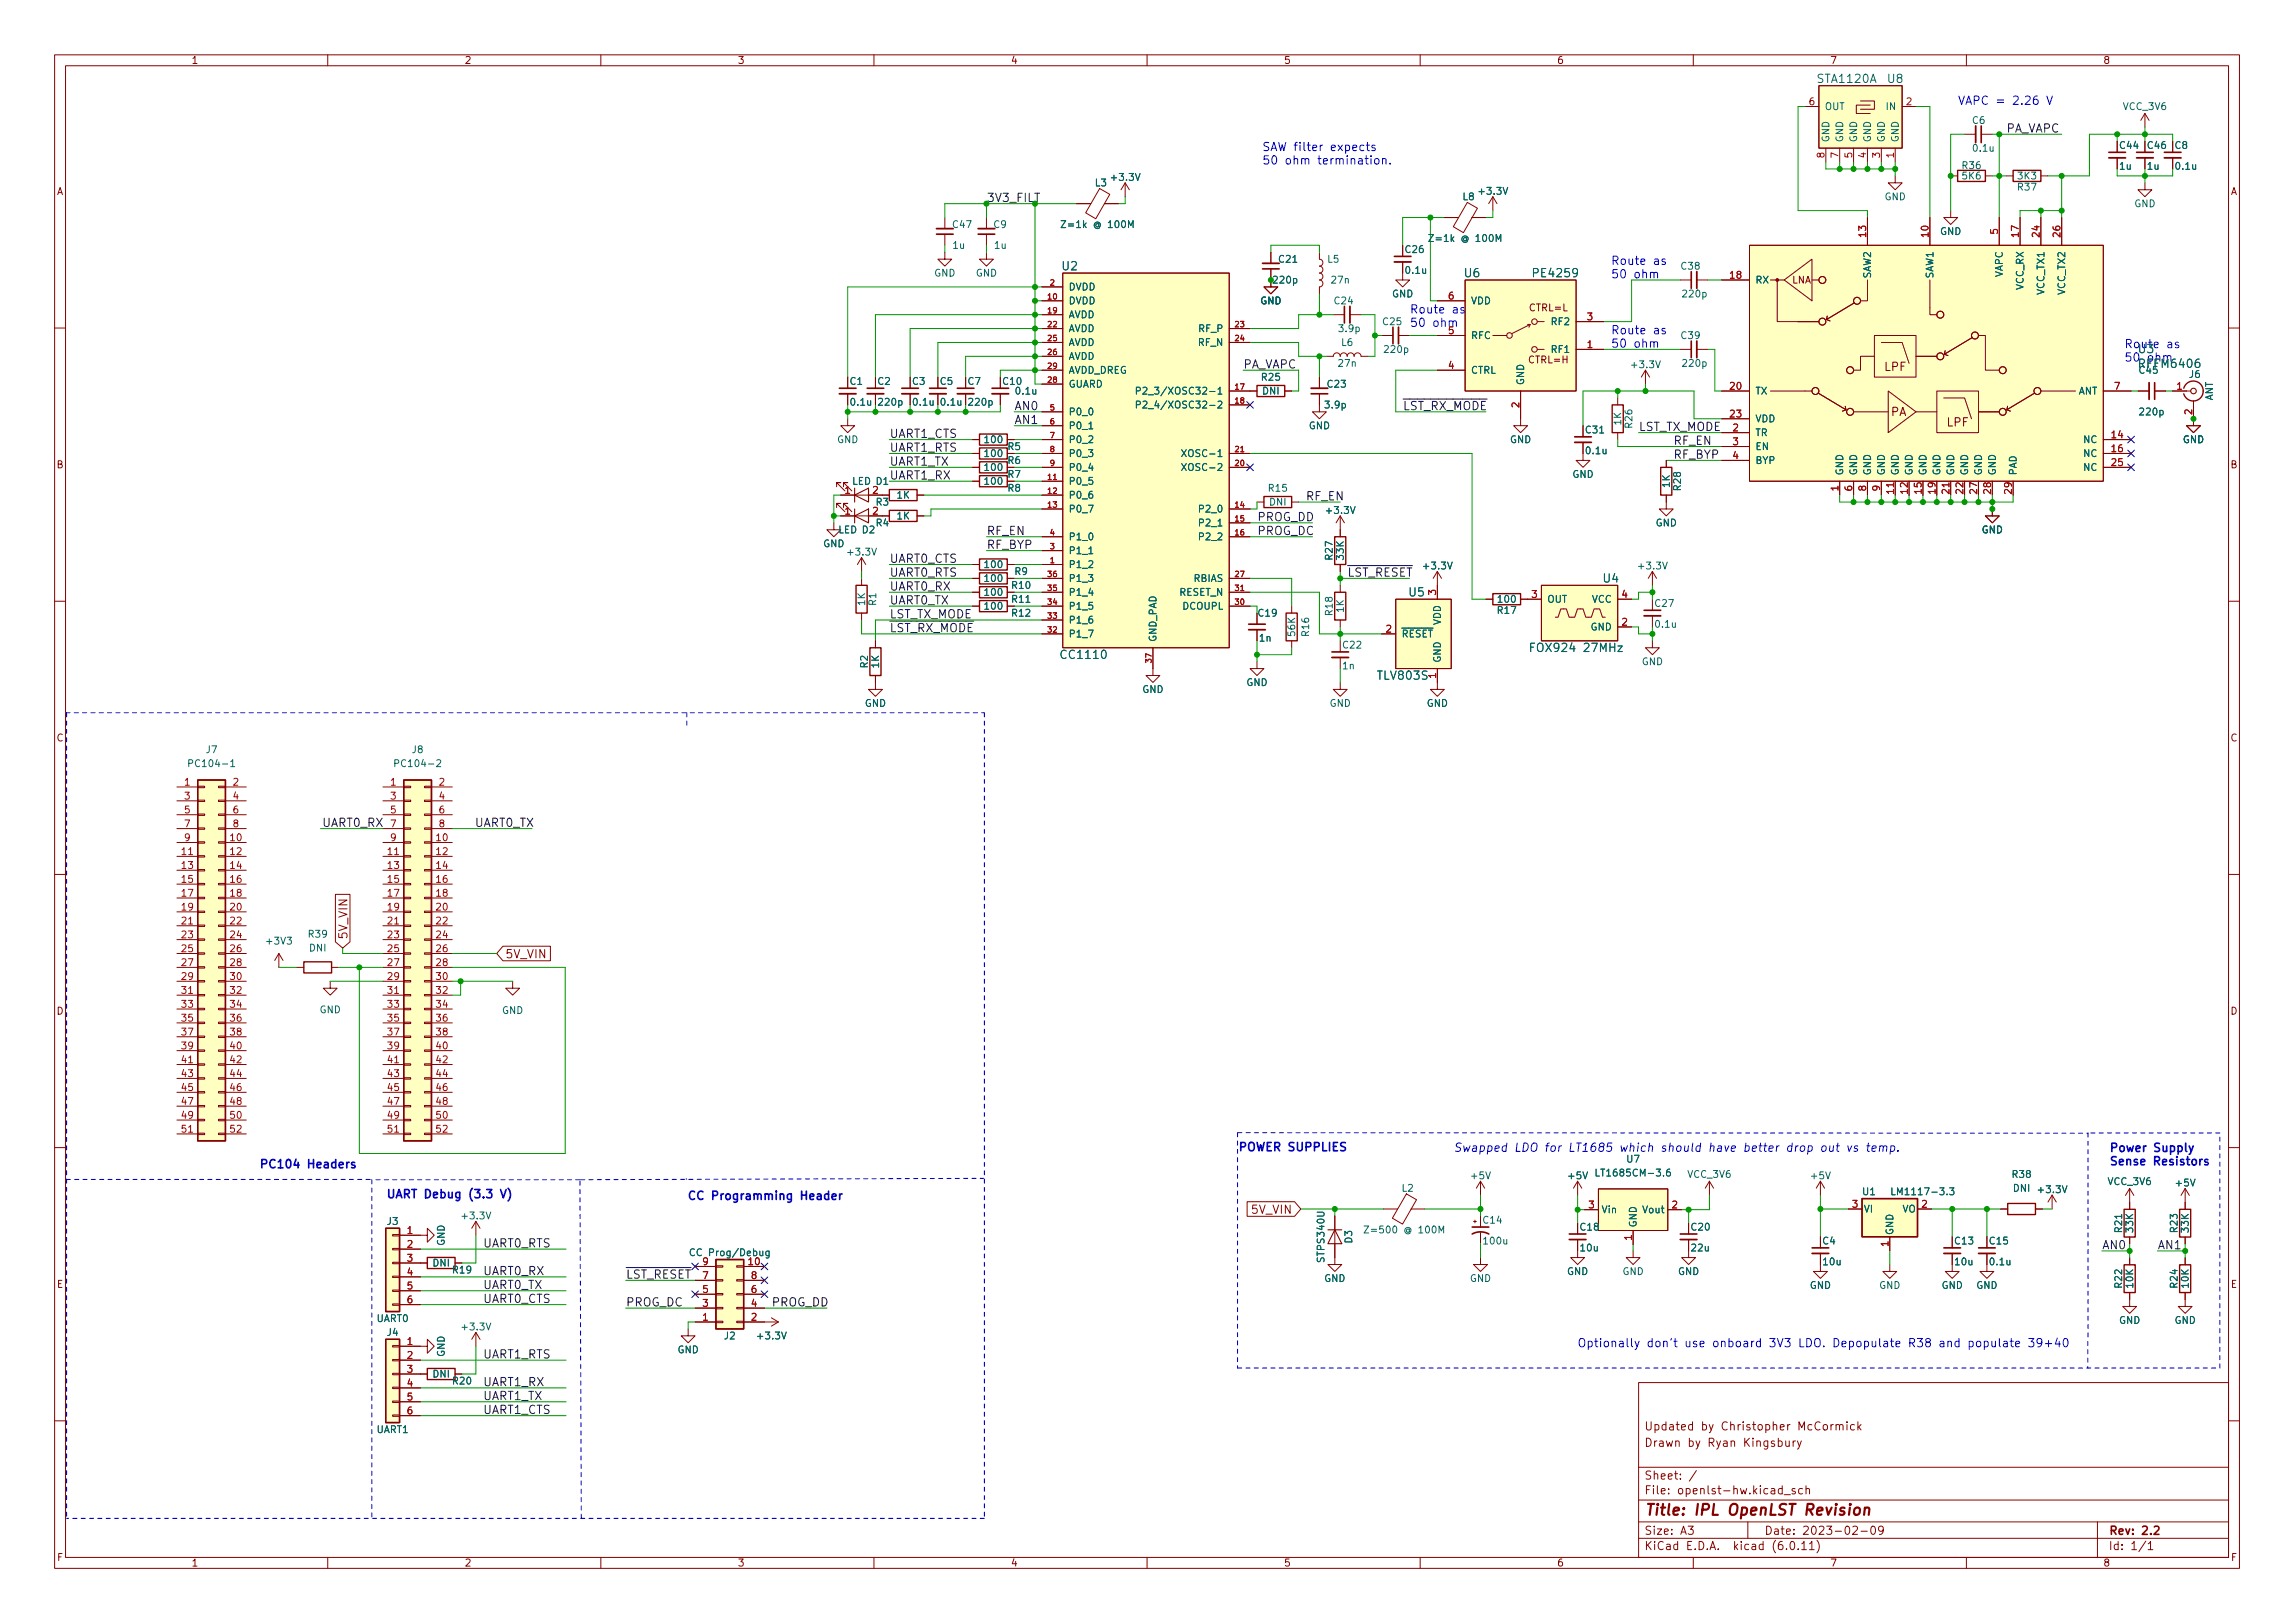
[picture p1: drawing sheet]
<svg xmlns="http://www.w3.org/2000/svg" width="420mm" height="297mm" viewBox="0 0 420 297" stroke-linecap="round" stroke-linejoin="round" font-family="sans-serif">
<defs><g id="words">
<g font-size="2.8" fill="#840000">
<text x="301" y="277.9">Title:</text>
<text x="310.2" y="277.9">IPL</text>
<text x="316.7" y="277.9">OpenLST Revision</text>
</g>
<g font-size="2.1" fill="#006464">
<text x="332.5" y="15.6">STA1120A</text>
<text x="345.4" y="15.6">U8</text>
<text x="194.2" y="49.9">U2</text>
<text x="267.9" y="51.2">U6</text>
<text x="280.3" y="51.2">PE4259</text>
<text x="391.3" y="65.1">U3</text>
<text x="391.3" y="67.8">RFFM6406</text>
<text x="393.1" y="66.2">ohm</text>
<text x="293.3" y="107.1">U4</text>
<text x="257.7" y="109.6">U5</text>
<text x="279.8" y="119.8">FOX924</text>
<text x="289.8" y="119.8">27MHz</text>
<text x="193.9" y="121">CC1110</text>
<text x="252" y="124.9">TLV803S</text>
</g>
<g font-size="2.1" fill="#0000c2">
<text x="358.4" y="19.2">VAPC =</text>
<text x="368.6" y="19.2">2.26</text>
<text x="375" y="19.2">V</text>
<text x="231" y="27.6">SAW filter</text>
<text x="243.7" y="27.6">expects</text>
<text x="231" y="30.1">50</text>
<text x="235.3" y="30.1">ohm</text>
<text x="241.4" y="30.1">termination.</text>
<text x="294.9" y="48.5">Route</text>
<text x="294.9" y="50.9">50</text>
<text x="299.1" y="50.9">ohm</text>
<text x="302.7" y="48.5">as</text>
<text x="258.1" y="57.4">Route</text>
<text x="258.1" y="59.8">50</text>
<text x="262.3" y="59.8">ohm</text>
<text x="266.1" y="57.4">as</text>
<text x="294.9" y="61.2">Route</text>
<text x="294.9" y="63.6">50</text>
<text x="299.1" y="63.6">ohm</text>
<text x="302.7" y="61.2">as</text>
<text x="388.9" y="63.7">Route</text>
<text x="396.6" y="63.7">as</text>
<text x="388.9" y="66.2">50</text>
<text x="47.4" y="213.8">PC104</text>
<text x="56.3" y="213.8">Headers</text>
<text x="226.6" y="210.7">POWER SUPPLIES</text>
<text x="266.1" y="210.8">Swapped</text>
<text x="277.3" y="210.8">LDO for</text>
<text x="287.4" y="210.8">LT1685</text>
<text x="297" y="210.8">which</text>
<text x="304.7" y="210.8">should</text>
<text x="313.5" y="210.8">have</text>
<text x="320.1" y="210.8">better</text>
<text x="328.1" y="210.8">drop</text>
<text x="334.4" y="210.8">out</text>
<text x="339.4" y="210.8">vs</text>
<text x="343.1" y="210.8">temp.</text>
<text x="386.1" y="210.8">Power</text>
<text x="386.1" y="213.3">Sense</text>
<text x="394.2" y="213.3">Resistors</text>
<text x="394.3" y="210.8">Supply</text>
<text x="70.6" y="219.3">UART Debug</text>
<text x="86.1" y="219.3">(3.3</text>
<text x="92.2" y="219.3">V)</text>
<text x="125.7" y="219.6">CC Programming</text>
<text x="146.8" y="219.6">Header</text>
<text x="288.7" y="246.6">Optionally</text>
<text x="301.5" y="246.6">don't</text>
<text x="308.6" y="246.6">use</text>
<text x="313.8" y="246.6">onboard</text>
<text x="324.3" y="246.6">3V3</text>
<text x="329.9" y="246.6">LDO. Depopulate</text>
<text x="350.3" y="246.6">R38</text>
<text x="356" y="246.6">and</text>
<text x="361.5" y="246.6">populate</text>
<text x="372.6" y="246.6">39+40</text>
</g>
<g font-size="2.1" fill="#0f0f0f">
<text x="367.3" y="24.3">PA_VAPC</text>
<text x="227.6" y="67.4">PA_VAPC</text>
<text x="185.7" y="75.1">AN0</text>
<text x="185.7" y="77.6">AN1</text>
<text x="256.8" y="75.1">~{LST_RX_MODE}</text>
<text x="162.8" y="80.1">UART1_CTS</text>
<text x="162.8" y="82.7">UART1_RTS</text>
<text x="300" y="78.9">LST_TX_MODE</text>
<text x="306.3" y="81.4">RF_EN</text>
<text x="306.3" y="84">RF_BYP</text>
<text x="162.8" y="87.8">UART1_RX</text>
<text x="162.8" y="85.2">UART1_TX</text>
<text x="230.1" y="95.4">PROG_DD</text>
<text x="239" y="91.6">RF_EN</text>
<text x="180.6" y="97.9">RF_EN</text>
<text x="180.6" y="100.5">RF_BYP</text>
<text x="230.1" y="97.9">PROG_DC</text>
<text x="162.8" y="105.5">UART0_RTS</text>
<text x="162.8" y="103">UART0_CTS</text>
<text x="246.6" y="105.5">~{LST_RESET}</text>
<text x="162.8" y="110.6">UART0_TX</text>
<text x="162.8" y="113.2">LST_TX_MODE</text>
<text x="162.8" y="108.1">UART0_RX</text>
<text x="162.8" y="115.7">~{LST_RX_MODE}</text>
<text x="58.9" y="151.3">UART0_RX</text>
<text x="86.9" y="151.3">UART0_TX</text>
<text x="88.4" y="228.3">UART0_RTS</text>
<text x="88.4" y="233.4">UART0_RX</text>
<text x="384.8" y="228.6">AN0</text>
<text x="395" y="228.6">AN1</text>
<text x="88.4" y="235.9">UART0_TX</text>
<text x="88.4" y="238.5">UART0_CTS</text>
<text x="114.6" y="234">~{LST_RESET}</text>
<text x="114.6" y="239.1">PROG_DC</text>
<text x="141.2" y="239.1">PROG_DD</text>
<text x="88.4" y="248.6">UART1_RTS</text>
<text x="88.4" y="253.7">UART1_RX</text>
<text x="88.4" y="256.2">UART1_TX</text>
<text x="88.4" y="258.8">UART1_CTS</text>
</g>
<text font-size="2.1" fill="#009600" x="180.6" y="37">3V3_FILT</text>
<g font-size="2.1" fill="#840000">
<text x="344.8" y="68.3">LPF</text>
<text x="346.1" y="76.6">PA</text>
<text x="356.3" y="78.5">LPF</text>
<text x="64.1" y="172" transform="rotate(-90 64.1 172)">5V_VIN</text>
<text x="92.5" y="175.8">5V_VIN</text>
<text x="228.9" y="222.6">5V_VIN</text>
<text x="301" y="262.2">Updated</text>
<text x="311.4" y="262.2">by</text>
<text x="315.2" y="262.2">Christopher</text>
<text x="329.4" y="262.2">McCormick</text>
<text x="301" y="265.2">Drawn</text>
<text x="309" y="265.2">by</text>
<text x="312.8" y="265.2">Ryan</text>
<text x="319.4" y="265.2">Kingsbury</text>
<text x="301" y="273.9">File:</text>
<text x="301" y="271.2">Sheet:</text>
<text x="307.4" y="273.9">openlst-hw.kicad_sch</text>
<text x="301" y="281.3">Size:</text>
<text x="307.6" y="281.3">A3</text>
<text x="323" y="281.3">Date:</text>
<text x="330" y="281.3">2023-02-09</text>
<text x="386" y="281.3">Rev:</text>
<text x="392.1" y="281.3">2.2</text>
<text x="301" y="284.1">KiCad</text>
<text x="308.7" y="284.1">E.D.A.</text>
<text x="317.6" y="284.1">kicad</text>
<text x="324.8" y="284.1">(6.0.11)</text>
<text x="386" y="284.1">Id:</text>
<text x="390.1" y="284.1">1/1</text>
</g>
<g font-size="1.8" fill="#840000">
<text x="35" y="12.1">1</text>
<text x="85" y="12.1">2</text>
<text x="135" y="12.1">3</text>
<text x="185" y="12.1">4</text>
<text x="235" y="12.1">5</text>
<text x="285" y="12.1">6</text>
<text x="335" y="12.1">7</text>
<text x="385" y="12.1">8</text>
<text x="387.9" y="27.6">C44</text>
<text x="392.9" y="27.6">C46</text>
<text x="398" y="27.6">C8</text>
<text x="10.4" y="36.1">A</text>
<text x="408.4" y="36.1">A</text>
<text x="257.1" y="46.7">C26</text>
<text x="328" y="52.3">LNA</text>
<text x="279.8" y="57.3">CTRL=L</text>
<text x="155.5" y="70.8">C1</text>
<text x="160.5" y="70.8">C2</text>
<text x="166.9" y="70.8">C3</text>
<text x="172" y="70.8">C5</text>
<text x="177" y="70.8">C7</text>
<text x="183.4" y="70.8">C10</text>
<text x="279.7" y="66.9">CTRL=H</text>
<text x="184.4" y="82.7">R5</text>
<text x="290.1" y="79.7">C31</text>
<text x="10.3" y="86.1">B</text>
<text x="184.4" y="85.3">R6</text>
<text x="184.4" y="87.8">R7</text>
<text x="408.3" y="86.1">B</text>
<text x="10.3" y="136.1">C</text>
<text x="408.3" y="136.1">C</text>
<text x="10.3" y="186.1">D</text>
<text x="408.3" y="186.1">D</text>
<text x="289.1" y="225.6">C18</text>
<text x="309.4" y="225.6">C20</text>
<text x="333.5" y="228.1">C4</text>
<text x="357.7" y="228.1">C13</text>
<text x="364" y="228.1">C15</text>
<text x="10.3" y="236.1">E</text>
<text x="408.3" y="236.1">E</text>
<text x="10.4" y="286.1">F</text>
<text x="35" y="287.1">1</text>
<text x="85" y="287.1">2</text>
<text x="135" y="287.1">3</text>
<text x="185" y="287.1">4</text>
<text x="235" y="287.1">5</text>
<text x="285" y="287.1">6</text>
<text x="335" y="287.1">7</text>
<text x="385" y="287.1">8</text>
<text x="408.4" y="286.1">F</text>
</g>
<g font-size="1.8" fill="#a90000">
<text x="331" y="19.2">6</text>
<text x="348.8" y="19.2">2</text>
<text x="334" y="29.1" transform="rotate(-90 334 29.1)">8</text>
<text x="336.5" y="29.1" transform="rotate(-90 336.5 29.1)">7</text>
<text x="339.1" y="29.1" transform="rotate(-90 339.1 29.1)">5</text>
<text x="341.6" y="29.1" transform="rotate(-90 341.6 29.1)">4</text>
<text x="344.2" y="29.1" transform="rotate(-90 344.2 29.1)">3</text>
<text x="346.7" y="29.1" transform="rotate(-90 346.7 29.1)">1</text>
<text x="341.6" y="43.6" transform="rotate(-90 341.6 43.6)">13</text>
<text x="353.1" y="43.6" transform="rotate(-90 353.1 43.6)">10</text>
<text x="365.8" y="43" transform="rotate(-90 365.8 43)">5</text>
<text x="369.6" y="43.6" transform="rotate(-90 369.6 43.6)">17</text>
<text x="373.4" y="43.6" transform="rotate(-90 373.4 43.6)">24</text>
<text x="377.2" y="43.6" transform="rotate(-90 377.2 43.6)">26</text>
<text x="316.5" y="51">18</text>
<text x="265" y="54.8">6</text>
<text x="290.4" y="58.6">3</text>
<text x="265" y="61.1">5</text>
<text x="290.4" y="63.7">1</text>
<text x="265" y="67.5">4</text>
<text x="316.5" y="71.3">20</text>
<text x="386.9" y="71.3">7</text>
<text x="398.4" y="71.3">1</text>
<text x="278.1" y="74.8" transform="rotate(-90 278.1 74.8)">2</text>
<text x="316.5" y="76.4">23</text>
<text x="401.3" y="76.1" transform="rotate(-90 401.3 76.1)">2</text>
<text x="317.1" y="78.9">2</text>
<text x="317.1" y="81.5">3</text>
<text x="386.3" y="80.2">14</text>
<text x="386.3" y="82.7">16</text>
<text x="317.1" y="84">4</text>
<text x="386.3" y="85.3">25</text>
<text x="154.5" y="94.2">1</text>
<text x="154.5" y="90.4">1</text>
<text x="159.6" y="94.2">2</text>
<text x="159.6" y="90.4">2</text>
<text x="336.5" y="90" transform="rotate(-90 336.5 90)">1</text>
<text x="339.1" y="90" transform="rotate(-90 339.1 90)">6</text>
<text x="341.6" y="90" transform="rotate(-90 341.6 90)">8</text>
<text x="344.2" y="90" transform="rotate(-90 344.2 90)">9</text>
<text x="346.7" y="90.6" transform="rotate(-90 346.7 90.6)">11</text>
<text x="349.2" y="90.6" transform="rotate(-90 349.2 90.6)">12</text>
<text x="351.8" y="90.6" transform="rotate(-90 351.8 90.6)">15</text>
<text x="354.3" y="90.6" transform="rotate(-90 354.3 90.6)">19</text>
<text x="356.9" y="90.6" transform="rotate(-90 356.9 90.6)">21</text>
<text x="359.4" y="90.6" transform="rotate(-90 359.4 90.6)">22</text>
<text x="361.9" y="90.6" transform="rotate(-90 361.9 90.6)">27</text>
<text x="364.5" y="90.6" transform="rotate(-90 364.5 90.6)">28</text>
<text x="368.3" y="90.6" transform="rotate(-90 368.3 90.6)">29</text>
<text x="262.9" y="109.1" transform="rotate(-90 262.9 109.1)">3</text>
<text x="280.2" y="109.4">3</text>
<text x="296.8" y="109.4">4</text>
<text x="253.6" y="115.8">2</text>
<text x="296.8" y="114.5">2</text>
<text x="262.9" y="124.3" transform="rotate(-90 262.9 124.3)">1</text>
<text x="33.6" y="143.8">1</text>
<text x="42.5" y="143.8">2</text>
<text x="71.3" y="143.8">1</text>
<text x="80.2" y="143.8">2</text>
<text x="33.6" y="146.3">3</text>
<text x="33.6" y="148.9">5</text>
<text x="42.5" y="146.3">4</text>
<text x="42.5" y="148.9">6</text>
<text x="71.3" y="146.3">3</text>
<text x="71.3" y="148.9">5</text>
<text x="80.2" y="146.3">4</text>
<text x="80.2" y="148.9">6</text>
<text x="33.6" y="151.4">7</text>
<text x="33.6" y="153.9">9</text>
<text x="41.9" y="153.9">10</text>
<text x="42.5" y="151.4">8</text>
<text x="71.3" y="151.4">7</text>
<text x="71.3" y="153.9">9</text>
<text x="79.6" y="153.9">10</text>
<text x="80.2" y="151.4">8</text>
<text x="33" y="156.5">11</text>
<text x="33" y="159">13</text>
<text x="33" y="161.6">15</text>
<text x="41.9" y="156.5">12</text>
<text x="41.9" y="159">14</text>
<text x="41.9" y="161.6">16</text>
<text x="70.7" y="156.5">11</text>
<text x="70.7" y="159">13</text>
<text x="70.7" y="161.6">15</text>
<text x="79.6" y="156.5">12</text>
<text x="79.6" y="159">14</text>
<text x="79.6" y="161.6">16</text>
<text x="33" y="164.1">17</text>
<text x="33" y="166.6">19</text>
<text x="41.9" y="164.1">18</text>
<text x="41.9" y="166.6">20</text>
<text x="70.7" y="164.1">17</text>
<text x="70.7" y="166.6">19</text>
<text x="79.6" y="164.1">18</text>
<text x="79.6" y="166.6">20</text>
<text x="33" y="169.2">21</text>
<text x="33" y="171.7">23</text>
<text x="41.9" y="169.2">22</text>
<text x="41.9" y="171.7">24</text>
<text x="70.7" y="169.2">21</text>
<text x="70.7" y="171.7">23</text>
<text x="79.6" y="169.2">22</text>
<text x="79.6" y="171.7">24</text>
<text x="33" y="174.3">25</text>
<text x="33" y="176.8">27</text>
<text x="33" y="179.3">29</text>
<text x="41.9" y="174.3">26</text>
<text x="41.9" y="176.8">28</text>
<text x="41.9" y="179.3">30</text>
<text x="70.7" y="174.3">25</text>
<text x="70.7" y="176.8">27</text>
<text x="70.7" y="179.3">29</text>
<text x="79.6" y="174.3">26</text>
<text x="79.6" y="176.8">28</text>
<text x="79.6" y="179.3">30</text>
<text x="33" y="181.9">31</text>
<text x="33" y="184.4">33</text>
<text x="41.9" y="181.9">32</text>
<text x="41.9" y="184.4">34</text>
<text x="70.7" y="181.9">31</text>
<text x="70.7" y="184.4">33</text>
<text x="79.6" y="181.9">32</text>
<text x="79.6" y="184.4">34</text>
<text x="33" y="187">35</text>
<text x="33" y="189.5">37</text>
<text x="41.9" y="187">36</text>
<text x="41.9" y="189.5">38</text>
<text x="70.7" y="187">35</text>
<text x="70.7" y="189.5">37</text>
<text x="79.6" y="187">36</text>
<text x="79.6" y="189.5">38</text>
<text x="33" y="192">39</text>
<text x="33" y="194.6">41</text>
<text x="33" y="197.1">43</text>
<text x="41.9" y="192">40</text>
<text x="41.9" y="194.6">42</text>
<text x="41.9" y="197.1">44</text>
<text x="70.7" y="192">39</text>
<text x="70.7" y="194.6">41</text>
<text x="70.7" y="197.1">43</text>
<text x="79.6" y="192">40</text>
<text x="79.6" y="194.6">42</text>
<text x="79.6" y="197.1">44</text>
<text x="33" y="199.7">45</text>
<text x="33" y="202.2">47</text>
<text x="41.9" y="199.7">46</text>
<text x="41.9" y="202.2">48</text>
<text x="70.7" y="199.7">45</text>
<text x="70.7" y="202.2">47</text>
<text x="79.6" y="199.7">46</text>
<text x="79.6" y="202.2">48</text>
<text x="33" y="204.7">49</text>
<text x="33" y="207.3">51</text>
<text x="41.9" y="204.7">50</text>
<text x="41.9" y="207.3">52</text>
<text x="70.7" y="204.7">49</text>
<text x="70.7" y="207.3">51</text>
<text x="79.6" y="204.7">50</text>
<text x="79.6" y="207.3">52</text>
<text x="290.7" y="221.1">3</text>
<text x="305.9" y="221.1">2</text>
<text x="338.9" y="221">3</text>
<text x="351.6" y="221">2</text>
<text x="74.4" y="225.8">1</text>
<text x="298.7" y="227.2" transform="rotate(-90 298.7 227.2)">1</text>
<text x="74.4" y="228.4">2</text>
<text x="74.4" y="230.9">3</text>
<text x="74.4" y="233.4">4</text>
<text x="128.5" y="231.5">9</text>
<text x="136.8" y="231.5">10</text>
<text x="345.7" y="228.3" transform="rotate(-90 345.7 228.3)">1</text>
<text x="74.4" y="236">5</text>
<text x="74.4" y="238.5">6</text>
<text x="128.5" y="239.2">3</text>
<text x="128.5" y="236.6">5</text>
<text x="128.5" y="234.1">7</text>
<text x="137.4" y="239.2">4</text>
<text x="137.4" y="236.6">6</text>
<text x="137.4" y="234.1">8</text>
<text x="128.5" y="241.7">1</text>
<text x="137.4" y="241.7">2</text>
<text x="74.4" y="246.1">1</text>
<text x="74.4" y="248.7">2</text>
<text x="74.4" y="251.2">3</text>
<text x="74.4" y="253.8">4</text>
<text x="74.4" y="256.3">5</text>
<text x="74.4" y="258.8">6</text>
</g>
<g font-size="1.8" fill="#006464">
<text x="334" y="20.5">OUT</text>
<text x="345.1" y="20.5">IN</text>
<text x="360.9" y="23.1">C6</text>
<text x="388.6" y="20.5">VCC_3V6</text>
<text x="335.3" y="26.1" transform="rotate(-90 335.3 26.1)">GND</text>
<text x="337.8" y="26.1" transform="rotate(-90 337.8 26.1)">GND</text>
<text x="340.4" y="26.1" transform="rotate(-90 340.4 26.1)">GND</text>
<text x="342.9" y="26.1" transform="rotate(-90 342.9 26.1)">GND</text>
<text x="345.4" y="26.1" transform="rotate(-90 345.4 26.1)">GND</text>
<text x="348" y="26.1" transform="rotate(-90 348 26.1)">GND</text>
<text x="360.9" y="28.1">0.1u</text>
<text x="200.4" y="34.5">L3</text>
<text x="203.1" y="33.5">+3.3V</text>
<text x="359" y="31.3">R36</text>
<text x="359" y="33.2">5K6</text>
<text x="369.2" y="35.2">R37</text>
<text x="369.2" y="33.2">3K3</text>
<text x="387.9" y="31.4">1u</text>
<text x="392.9" y="31.4">1u</text>
<text x="398" y="31.4">0.1u</text>
<text x="267.7" y="37">L8</text>
<text x="270.4" y="36">+3.3V</text>
<text x="345" y="37">GND</text>
<text x="390.7" y="38.3">GND</text>
<text x="174.2" y="42.1">C47</text>
<text x="174.3" y="45.9">1u</text>
<text x="181.8" y="42.1">C9</text>
<text x="181.9" y="45.9">1u</text>
<text x="194" y="42.1">Z=1k</text>
<text x="200.1" y="42.1">@ 100M</text>
<text x="261.3" y="44.6">Z=1k</text>
<text x="267.5" y="44.6">@ 100M</text>
<text x="355.1" y="43.4">GND</text>
<text x="171" y="51">GND</text>
<text x="178.6" y="51">GND</text>
<text x="195.6" y="53.5">DVDD</text>
<text x="232.8" y="52.3">220p</text>
<text x="233.9" y="48.5">C21</text>
<text x="242.9" y="48.5">L5</text>
<text x="243.5" y="52.3">27n</text>
<text x="257.1" y="50.5">0.1u</text>
<text x="307.6" y="49.7">C38</text>
<text x="321.3" y="52.3">RX</text>
<text x="342.9" y="51" transform="rotate(-90 342.9 51)">SAW2</text>
<text x="354.3" y="51" transform="rotate(-90 354.3 51)">SAW1</text>
<text x="367" y="50.8" transform="rotate(-90 367 50.8)">VAPC</text>
<text x="370.8" y="53.1" transform="rotate(-90 370.8 53.1)">VCC_RX</text>
<text x="195.6" y="56.1">DVDD</text>
<text x="195.6" y="58.6">AVDD</text>
<text x="230.7" y="56.1">GND</text>
<text x="244.1" y="56.1">C24</text>
<text x="252.9" y="59.9">C25</text>
<text x="254.8" y="54.8">GND</text>
<text x="269.2" y="56.1">VDD</text>
<text x="283.8" y="59.9">RF2</text>
<text x="307.7" y="54.8">220p</text>
<text x="374.7" y="54" transform="rotate(-90 374.7 54)">VCC_TX1</text>
<text x="378.5" y="54" transform="rotate(-90 378.5 54)">VCC_TX2</text>
<text x="195.6" y="61.2">AVDD</text>
<text x="195.6" y="63.7">AVDD</text>
<text x="219.2" y="63.7">RF_N</text>
<text x="219.3" y="61.2">RF_P</text>
<text x="244.8" y="61.2">3.9p</text>
<text x="245.4" y="63.7">L6</text>
<text x="253.1" y="65">220p</text>
<text x="269.2" y="62.4">RFC</text>
<text x="283.8" y="65">RF1</text>
<text x="307.6" y="62.4">C39</text>
<text x="195.6" y="66.2">AVDD</text>
<text x="195.6" y="71.3">GUARD</text>
<text x="195.6" y="68.8">AVDD_DREG</text>
<text x="230.7" y="70">R25</text>
<text x="242.8" y="71.3">C23</text>
<text x="244.8" y="67.5">27n</text>
<text x="269.2" y="68.8">CTRL</text>
<text x="279.4" y="70.5" transform="rotate(-90 279.4 70.5)">GND</text>
<text x="298.3" y="67.8">+3.3V</text>
<text x="307.7" y="67.5">220p</text>
<text x="391.4" y="68.8">C45</text>
<text x="400.7" y="69.5">J6</text>
<text x="155.5" y="74.6">0.1u</text>
<text x="160.5" y="74.6">220p</text>
<text x="166.9" y="74.6">0.1u</text>
<text x="172" y="74.6">0.1u</text>
<text x="177" y="74.6">220p</text>
<text x="185.7" y="72.6">0.1u</text>
<text x="195.6" y="76.4">P0_0</text>
<text x="207.7" y="72.6">P2_3/XOSC32-1</text>
<text x="207.7" y="75.1">P2_4/XOSC32-2</text>
<text x="231" y="72.6">DNI</text>
<text x="242.3" y="75.1">3.9p</text>
<text x="297.2" y="78" transform="rotate(-90 297.2 78)">1K</text>
<text x="321.3" y="72.6">TX</text>
<text x="321.3" y="77.7">VDD</text>
<text x="380.5" y="72.6">ANT</text>
<text x="391.4" y="76.4">220p</text>
<text x="405.5" y="73.3" transform="rotate(-90 405.5 73.3)">ANT</text>
<text x="153.2" y="81.5">GND</text>
<text x="180" y="81.5">100</text>
<text x="195.6" y="78.9">P0_1</text>
<text x="195.6" y="81.5">P0_2</text>
<text x="239.5" y="78.9">GND</text>
<text x="276.4" y="81.5">GND</text>
<text x="290.1" y="83.5">0.1u</text>
<text x="299.2" y="78.6" transform="rotate(-90 299.2 78.6)">R26</text>
<text x="321.3" y="80.2">TR</text>
<text x="321.3" y="82.7">EN</text>
<text x="381.3" y="81.5">NC</text>
<text x="399.6" y="81.5">GND</text>
<text x="155.9" y="89.1">LED D1</text>
<text x="180" y="84">100</text>
<text x="180" y="86.6">100</text>
<text x="180" y="89.1">100</text>
<text x="195.6" y="89.1">P0_5</text>
<text x="195.6" y="84">P0_3</text>
<text x="195.6" y="86.6">P0_4</text>
<text x="216.1" y="86.6">XOSC-2</text>
<text x="216.1" y="84">XOSC-1</text>
<text x="287.8" y="87.8">GND</text>
<text x="306.1" y="89.4" transform="rotate(-90 306.1 89.4)">1K</text>
<text x="308.1" y="90" transform="rotate(-90 308.1 90)">R28</text>
<text x="321.3" y="85.3">BYP</text>
<text x="337.8" y="87.1" transform="rotate(-90 337.8 87.1)">GND</text>
<text x="340.4" y="87.1" transform="rotate(-90 340.4 87.1)">GND</text>
<text x="342.9" y="87.1" transform="rotate(-90 342.9 87.1)">GND</text>
<text x="345.4" y="87.1" transform="rotate(-90 345.4 87.1)">GND</text>
<text x="348" y="87.1" transform="rotate(-90 348 87.1)">GND</text>
<text x="350.5" y="87.1" transform="rotate(-90 350.5 87.1)">GND</text>
<text x="353.1" y="87.1" transform="rotate(-90 353.1 87.1)">GND</text>
<text x="355.6" y="87.1" transform="rotate(-90 355.6 87.1)">GND</text>
<text x="358.1" y="87.1" transform="rotate(-90 358.1 87.1)">GND</text>
<text x="360.7" y="87.1" transform="rotate(-90 360.7 87.1)">GND</text>
<text x="363.2" y="87.1" transform="rotate(-90 363.2 87.1)">GND</text>
<text x="365.8" y="87.1" transform="rotate(-90 365.8 87.1)">GND</text>
<text x="369.6" y="87.1" transform="rotate(-90 369.6 87.1)">PAD</text>
<text x="381.3" y="84">NC</text>
<text x="381.3" y="86.6">NC</text>
<text x="160.2" y="92.9">R3</text>
<text x="164" y="91.6">1K</text>
<text x="164" y="95.4">1K</text>
<text x="184.4" y="90.4">R8</text>
<text x="195.6" y="91.6">P0_6</text>
<text x="195.6" y="94.2">P0_7</text>
<text x="219.2" y="94.2">P2_0</text>
<text x="232" y="90.4">R15</text>
<text x="232.3" y="92.9">DNI</text>
<text x="242.4" y="94.4">+3.3V</text>
<text x="150.6" y="100.5">GND</text>
<text x="153.4" y="98">LED D2</text>
<text x="160.2" y="96.7">R4</text>
<text x="195.6" y="101.8">P1_1</text>
<text x="195.6" y="99.3">P1_0</text>
<text x="219.2" y="96.7">P2_1</text>
<text x="219.2" y="99.3">P2_2</text>
<text x="303" y="96.7">GND</text>
<text x="362.7" y="98">GND</text>
<text x="154.8" y="102">+3.3V</text>
<text x="180" y="106.9">100</text>
<text x="180" y="104.3">100</text>
<text x="185.6" y="105.6">R9</text>
<text x="195.6" y="104.3">P1_2</text>
<text x="195.6" y="106.9">P1_3</text>
<text x="218.4" y="106.9">RBIAS</text>
<text x="244.4" y="102.7" transform="rotate(-90 244.4 102.7)">R27</text>
<text x="246.4" y="102.7" transform="rotate(-90 246.4 102.7)">33K</text>
<text x="260.2" y="104.6">+3.3V</text>
<text x="299.6" y="104.6">+3.3V</text>
<text x="158.8" y="111" transform="rotate(-90 158.8 111)">1K</text>
<text x="160.8" y="111" transform="rotate(-90 160.8 111)">R1</text>
<text x="180" y="109.4">100</text>
<text x="180" y="112">100</text>
<text x="185" y="108.1">R10</text>
<text x="185" y="110.7">R11</text>
<text x="185" y="113.2">R12</text>
<text x="195.6" y="112">P1_5</text>
<text x="195.6" y="109.4">P1_4</text>
<text x="215.8" y="109.4">RESET_N</text>
<text x="216.4" y="112">DCOUPL</text>
<text x="230.1" y="113.2">C19</text>
<text x="244.4" y="112.9" transform="rotate(-90 244.4 112.9)">R18</text>
<text x="246.4" y="112.2" transform="rotate(-90 246.4 112.2)">1K</text>
<text x="273.9" y="112.7">R17</text>
<text x="274" y="110.7">100</text>
<text x="283.2" y="110.7">OUT</text>
<text x="291.4" y="110.7">VCC</text>
<text x="302.8" y="111.4">C27</text>
<text x="195.6" y="117">P1_7</text>
<text x="195.6" y="114.5">P1_6</text>
<text x="212.1" y="117.5" transform="rotate(-90 212.1 117.5)">GND_PAD</text>
<text x="230.4" y="117.8">1n</text>
<text x="237.5" y="116.7" transform="rotate(-90 237.5 116.7)">56K</text>
<text x="240" y="116.7" transform="rotate(-90 240 116.7)">R16</text>
<text x="245.6" y="119.1">C22</text>
<text x="256.5" y="117">~{RESET}</text>
<text x="264.2" y="114.5" transform="rotate(-90 264.2 114.5)">VDD</text>
<text x="291.1" y="115.8">GND</text>
<text x="302.8" y="115.3">0.1u</text>
<text x="159.3" y="122.4" transform="rotate(-90 159.3 122.4)">R2</text>
<text x="161.3" y="122.4" transform="rotate(-90 161.3 122.4)">1K</text>
<text x="228.1" y="125.9">GND</text>
<text x="245.6" y="122.9">1n</text>
<text x="264.2" y="121.3" transform="rotate(-90 264.2 121.3)">GND</text>
<text x="300.5" y="122.1">GND</text>
<text x="158.3" y="129.7">GND</text>
<text x="209.1" y="127.2">GND</text>
<text x="243.4" y="129.7">GND</text>
<text x="261.1" y="129.7">GND</text>
<text x="34.2" y="140.8">PC104-1</text>
<text x="37.6" y="138.2">J7</text>
<text x="71.9" y="140.8">PC104-2</text>
<text x="75.3" y="138.2">J8</text>
<text x="48.4" y="173.2">+3V3</text>
<text x="56.2" y="172">R39</text>
<text x="56.5" y="174.5">DNI</text>
<text x="58.4" y="185.8">GND</text>
<text x="91.8" y="185.9">GND</text>
<text x="291.8" y="215.7">LT1685CM-3.6</text>
<text x="297.6" y="213.1">U7</text>
<text x="308.8" y="215.9">VCC_3V6</text>
<text x="368.2" y="215.9">R38</text>
<text x="256.5" y="218.5">L2</text>
<text x="269" y="216.2">+5V</text>
<text x="286.8" y="216.2">+5V</text>
<text x="331.3" y="216.2">+5V</text>
<text x="340.8" y="219.1">U1</text>
<text x="346" y="219.1">LM1117-3.3</text>
<text x="368.4" y="218.5">DNI</text>
<text x="372.8" y="218.7">+3.3V</text>
<text x="385.8" y="217.3">VCC_3V6</text>
<text x="398" y="217.5">+5V</text>
<text x="70.7" y="224.6">J3</text>
<text x="84.2" y="223.5">+3.3V</text>
<text x="247.9" y="227.7" transform="rotate(-90 247.9 227.7)">D3</text>
<text x="249.5" y="226.1">Z=500</text>
<text x="257" y="226.1">@ 100M</text>
<text x="271.3" y="224.3">C14</text>
<text x="293.1" y="222.4">Vin</text>
<text x="300" y="224.7" transform="rotate(-90 300 224.7)">GND</text>
<text x="300.6" y="222.4">Vout</text>
<text x="341.1" y="222.3">VI</text>
<text x="347" y="226.1" transform="rotate(-90 347 226.1)">GND</text>
<text x="348.2" y="222.3">VO</text>
<text x="388.9" y="225.8" transform="rotate(-90 388.9 225.8)">R21</text>
<text x="390.9" y="225.8" transform="rotate(-90 390.9 225.8)">33K</text>
<text x="399" y="225.8" transform="rotate(-90 399 225.8)">R23</text>
<text x="401.1" y="225.8" transform="rotate(-90 401.1 225.8)">33K</text>
<text x="79.1" y="232.2">DNI</text>
<text x="81.8" y="228.1" transform="rotate(-90 81.8 228.1)">GND</text>
<text x="82.7" y="233.4">R19</text>
<text x="126" y="230.3">CC Prog/Debug</text>
<text x="242.9" y="231.2" transform="rotate(-90 242.9 231.2)">STPS340U</text>
<text x="271.3" y="228.1">100u</text>
<text x="286.8" y="233.7">GND</text>
<text x="289.1" y="229.4">10u</text>
<text x="297" y="233.7">GND</text>
<text x="307.1" y="233.7">GND</text>
<text x="309.4" y="229.4">22u</text>
<text x="333.5" y="231.9">10u</text>
<text x="357.7" y="231.9">10u</text>
<text x="364" y="231.9">0.1u</text>
<text x="242.4" y="235">GND</text>
<text x="269" y="235">GND</text>
<text x="331.3" y="236.3">GND</text>
<text x="344" y="236.3">GND</text>
<text x="355.4" y="236.3">GND</text>
<text x="361.7" y="236.3">GND</text>
<text x="388.9" y="235.9" transform="rotate(-90 388.9 235.9)">R22</text>
<text x="390.9" y="235.9" transform="rotate(-90 390.9 235.9)">10K</text>
<text x="399" y="235.9" transform="rotate(-90 399 235.9)">R24</text>
<text x="401.1" y="235.9" transform="rotate(-90 401.1 235.9)">10K</text>
<text x="68.9" y="242.3">UART0</text>
<text x="70.7" y="244.9">J4</text>
<text x="84.2" y="243.9">+3.3V</text>
<text x="132.4" y="245.5">J2</text>
<text x="138.3" y="245.5">+3.3V</text>
<text x="387.9" y="242.7">GND</text>
<text x="398" y="242.7">GND</text>
<text x="81.8" y="248.4" transform="rotate(-90 81.8 248.4)">GND</text>
<text x="124" y="248">GND</text>
<text x="79.1" y="252.5">DNI</text>
<text x="82.7" y="253.8">R20</text>
<text x="68.9" y="262.7">UART1</text>
</g>
<g font-size="1.4" fill="#a90000">
<text x="192.1" y="52.3">2</text>
<text x="191.6" y="54.8">10</text>
<text x="191.6" y="57.3">19</text>
<text x="191.6" y="59.9">22</text>
<text x="225.9" y="59.9">23</text>
<text x="191.6" y="62.4">25</text>
<text x="191.6" y="65">26</text>
<text x="225.9" y="62.4">24</text>
<text x="191.6" y="70">28</text>
<text x="191.6" y="67.5">29</text>
<text x="225.9" y="71.3">17</text>
<text x="192.1" y="75.1">5</text>
<text x="192.1" y="77.7">6</text>
<text x="225.9" y="73.8">18</text>
<text x="192.1" y="80.2">7</text>
<text x="192.1" y="82.7">8</text>
<text x="225.9" y="82.7">21</text>
<text x="191.6" y="87.8">11</text>
<text x="192.1" y="85.3">9</text>
<text x="225.9" y="85.3">20</text>
<text x="191.6" y="90.4">12</text>
<text x="191.6" y="92.9">13</text>
<text x="225.9" y="92.9">14</text>
<text x="225.9" y="95.4">15</text>
<text x="192.1" y="100.5">3</text>
<text x="192.1" y="98">4</text>
<text x="225.9" y="98">16</text>
<text x="191.6" y="105.6">36</text>
<text x="192.1" y="103.1">1</text>
<text x="225.9" y="105.6">27</text>
<text x="191.6" y="113.2">33</text>
<text x="191.6" y="110.7">34</text>
<text x="191.6" y="108.1">35</text>
<text x="225.9" y="110.7">30</text>
<text x="225.9" y="108.1">31</text>
<text x="191.6" y="115.8">32</text>
<text x="210.8" y="121.5" transform="rotate(-90 210.8 121.5)">37</text>
</g>
</g></defs>
<g fill="none" stroke="#840000" stroke-width=".18">
<path d="M10 10h400v277h-400zM12 12h396v273h-396zM60 10v2M110 10v2M160 10v2M210 10v2M260 10v2M310 10v2M330.5 19.5h2.5M333 15.7h15.2v11.4h-15.2zM340.6 18.5h2.6v1.5h-2.6M342.4 19.2h-2.5v1.6h2.5"/>
<path d="M348.2 19.5h2.6M360 10v2M173 39.8v2M180.6 39.8v2M197.1 37.3h2.6M201.3 34.5l1.9 1.1-2.6 4.4-1.8-1.1zM202.2 37.3h2.5M206 33.5l-.8 1.2M206 33.5v2.5M206 33.5l.8 1.2M264.4 39.8h2.6M268.6 37l1.9 1.1-2.6 4.5-1.8-1.1z"/>
<path d="M269.5 39.8h2.5M273.3 36l-.8 1.3M273.3 36v2.5M273.3 36l.8 1.3M334.3 27.1v2.6M336.8 27.1v2.6M339.3 27.1v2.6M341.9 27.1v2.6M341.9 39.8v5.1M344.4 27.1v2.6M347 32.2v1.3h1.2l-1.2 1.2-1.3-1.2h1.3M347 27.1v2.6"/>
<path d="M353.3 39.8v5.1M357.1 38.5v1.3h1.3l-1.3 1.3-1.2-1.3h1.2M357.1 32.2h1.3M359.7 24.6h2M362.7 24.6h2M363.5 32.2h1.2M366 39.8v5.1M367.3 32.2h1.3M369.8 39.8v5.1M373.6 39.8v5.1M373.6 32.2h1.3M377.4 39.8v5.1"/>
<path d="M387.6 28.9v2M392.7 33.5v1.2h1.3l-1.3 1.3-1.3-1.3h1.3M392.7 20.8l-.8 1.2M392.7 20.8v2.5M392.7 28.9v2M392.7 20.8l.7 1.2M397.8 28.9v2M173 46.2v1.2h1.2l-1.2 1.3-1.3-1.3h1.3M173 42.9v2M180.6 46.2v1.2h1.3l-1.3 1.3-1.3-1.3h1.3M180.6 42.9v2M190.8 55.1h3.8"/>
<path d="M190.8 57.6h3.8M190.8 52.5h3.8M194.6 50h30.4v68.6h-30.4zM232.7 49.2v3.3h1.2l-1.2 1.3-1.3-1.3h1.3M232.7 46.2v2M241.6 46.2v1.2a.64 .64 0 0 1 .6 .7 .64 .64 0 0 1-.6 .6 .64 .64 0 0 1 .6 .6 .64 .64 0 0 1-.6 .7 .64 .64 0 0 1 .6 .6 .64 .64 0 0 1-.6 .6 .64 .64 0 0 1 .6 .7 .64 .64 0 0 1-.6 .6v1.3M244.1 57.6h2M247.1 57.6h2.1M256.8 47.9v3.3h1.3l-1.3 1.3-1.3-1.3h1.3M263.1 55.1h5.1M268.2 51.2h20.3v20.4h-20.3zM279.7 59.4h.3"/>
<path d="M279.9 59.9l.3-.5-3.3 1.6M281.4 58.9h1.3M288.5 58.9h5.1M307.6 51.2h2M310.6 51.2h2.1M315.2 51.2h5.1M320.3 44.9h64.8v43.2h-64.8zM324.1 51.2h2.5M325.4 51.2v7.7h7.6M326.6 51.2l5.1-3.8v7.7zM331.7 51.2h1.3M334.4 58.5l.6 .2"/>
<path d="M339.5 55.4l-5.1 3.1 .1-.7M341.9 51.2v3.9h-1.3M353.3 51.2v6.4h1.3M10 60h2M155.2 76.6v1.3h1.3l-1.3 1.3-1.3-1.3h1.3M155.2 72.1v2M160.3 72.1v2M166.6 72.1v2M171.7 72.1v2M176.8 72.1v2M183.1 72.1v2M190.8 75.4h3.8"/>
<path d="M190.8 65.2h3.8M190.8 67.8h3.8M190.8 60.1h3.8M190.8 62.7h3.8M190.8 70.3h3.8M190.8 77.9h3.8M225 71.6h5.1M225 74.1h3.9M225 60.1h3.9M225 62.7h3.9M235.2 71.6h1.3M241.6 72.1v3.3h1.2l-1.2 1.2-1.3-1.2h1.3"/>
<path d="M241.6 69v2.1M242.8 65.2h1.3a.64 .64 0 0 1 .6-.6 .64 .64 0 0 1 .7 .6 .64 .64 0 0 1 .6-.6 .64 .64 0 0 1 .6 .6 .64 .64 0 0 1 .7-.6 .64 .64 0 0 1 .6 .6 .64 .64 0 0 1 .6-.6 .64 .64 0 0 1 .7 .6h1.2M253 61.4h2M256 61.4h2.1M263.1 61.4h5.1M263.1 67.8h5.1M273.3 61.4h2.5M278.4 71.6v6.3h1.3l-1.3 1.3-1.3-1.3h1.3M281.4 63.9h1.3M288.5 63.9h5.1M296.2 72.8v1.3M296.2 79.2v1.3"/>
<path d="M301.2 67.8l-.7 1.2M301.2 67.8v2.5M301.2 67.8l.8 1.2M307.6 63.9h2M310.6 63.9h2.1M315.2 71.6h5.1M315.2 79.2h5.1M315.2 76.6h5.1M324.1 71.6h7.6M332.9 71.9l5 3.1-.1-.6M337.9 75l-.6 .2M339.3 75.4h6.4"/>
<path d="M343.2 61.4h7.6v7.6h-7.6zM343.2 65.2h-2.6v2.6h-1.3M344.4 62.7h3.8l1.3 3.8M345.7 71.6l5.1 3.8-5.1 3.8zM350.8 75.4h3.8M350.8 65.2h3.8M354.6 71.6h7.6v7.6h-7.6zM355.9 72.8h3.8l1.2 3.8M356 64.8l.6 .3M361.1 61.8l-5.1 3 .1-.6M362.2 61.4h1.3v6.4h2.5M362.2 75.4h3.8"/>
<path d="M367.4 75l.6 .2M372.5 71.9l-5.1 3.1 .1-.6M373.6 71.6h6.4M385.1 71.6h5M391.4 71.6h2M394.5 71.6h2M397.8 71.6h3.3M401.6 73.3v4.6h1.2l-1.2 1.3-1.3-1.3h1.3M408 60h2M152.7 95.7v1.3h-1.3l1.3 1.2 1.2-1.2h-1.2M153.2 92.9v-.8h.7h-.7l1.5 1.6M153.2 89.1v-.8h.7h-.7l1.5 1.6"/>
<path d="M153.9 94.4h8.9M153.9 90.6h8.9M154.4 92.9v-.8h.8h-.8l1.6 1.6M154.4 89.1v-.8h.8h-.8l1.6 1.6M167.9 94.4h1.3M167.9 90.6h1.3M178.1 80.5h1.2M178.1 83h1.2M178.1 85.5h1.2M178.1 88.1h1.2M184.4 80.5h1.3M190.8 80.5h3.8"/>
<path d="M190.8 83h3.8M190.8 85.5h3.8M190.8 90.6h3.8M190.8 88.1h3.8M190.8 93.2h3.8M190.8 98.2h3.8M225 83h3.9M225 85.5h3.9M225 93.2h3.9M225 95.7h3.9M225 98.2h3.9M230.1 91.9h1.3"/>
<path d="M236.5 91.9h1.2M245.4 94.4v3.8M245.4 94.4l-.8 1.3M245.4 94.4l.7 1.3M289.8 81v3.3h1.3l-1.3 1.2-1.3-1.2h1.3M305.1 90.6v2.6h1.2l-1.2 1.2-1.3-1.2h1.3M305.1 84.3v1.2M315.2 81.7h5.1M315.2 84.3h5.1M336.8 88.1v2.5M339.3 88.1v2.5M341.9 88.1v2.5"/>
<path d="M344.4 88.1v2.5M347 88.1v2.5M349.5 88.1v2.5M352 88.1v2.5M354.6 88.1v2.5M357.1 88.1v2.5M359.7 88.1v2.5M362.2 88.1v2.5M364.7 93.2v1.2h1.3l-1.3 1.3-1.2-1.3h1.2M364.7 88.1v2.5M368.6 88.1v2.5M385.1 80.5h5"/>
<path d="M385.1 83h5M385.1 85.5h5M10 110h2M157.7 102l-.7 1.3M157.7 102v2.6M157.7 105.9v1.2M157.7 112.2v1.3M157.7 102l.8 1.3M160.3 117.3v1.3M178.1 105.9h1.2M178.1 103.3h1.2M178.1 108.4h1.2"/>
<path d="M178.1 110.9h1.2M184.4 105.9h1.3M184.4 103.3h1.3M184.4 108.4h1.3M184.4 110.9h1.3M190.8 105.9h3.8M190.8 103.3h3.8M190.8 108.4h3.8M190.8 110.9h3.8M190.8 100.8h3.8M190.8 116h3.8M190.8 113.5h3.8"/>
<path d="M211.1 118.6v5h1.2l-1.2 1.3-1.3-1.3h1.3M225 105.9h3.9M225 108.4h3.9M225 110.9h3.9M230.1 112.2v2M230.1 115.3v2M236.5 110.9v1.3M236.5 117.3v1.3M245.4 103.3v1.3M245.4 107.1v1.3M245.4 113.5v1.2M253 116h2.5"/>
<path d="M255.5 109.7h10.2v12.7h-10.2zM263.1 104.6v5.1M263.1 104.6l-.7 1.3M263.1 104.6l.8 1.3M272 109.7h1.3M278.4 109.7h3.8M282.2 107.1h14v10.2h-14zM284.7 113h.5l.5-1.6h1.1l.5 1.6h1l.5-1.6h1l.5 1.6h1l.5-1.6h1.1l.5 1.6h.5M296.2 114.7h2.5M296.2 109.7h2.5M302.5 117.3v1.3h1.3l-1.3 1.2-1.3-1.2h1.3M302.5 104.6v2.5"/>
<path d="M302.5 112.7v2M302.5 104.6l-.7 1.3M302.5 104.6l.8 1.3M408 110h2M160.3 123.6v2.6h-1.3l1.3 1.2 1.2-1.2h-1.2M230.1 121.1v1.3h1.3l-1.3 1.2-1.2-1.2h1.2M245.4 124.9v1.3h1.2l-1.2 1.2-1.3-1.2h1.3M245.4 120.3v2.1M263.1 122.4v3.8h1.3l-1.3 1.2-1.2-1.2h1.2M32.4 144h3.8M32.4 154.2h3.8M32.4 156.7h3.8"/>
<path d="M32.4 159.3h3.8M32.4 146.6h3.8M32.4 149.1h3.8M32.4 151.6h3.8M36.2 159.1h1.3v.3h-1.3zM36.2 156.6h1.3v.3h-1.3zM36.2 154.1h1.3v.2h-1.3zM36.2 151.5h1.3v.3h-1.3zM36.2 149h1.3v.2h-1.3zM36.2 146.4h1.3v.3h-1.3zM36.2 143.9h1.3v.3h-1.3zM40 159.1h1.3v.3h-1.3z"/>
<path d="M40 156.6h1.3v.3h-1.3zM40 154.1h1.3v.2h-1.3zM40 151.5h1.3v.3h-1.3zM40 149h1.3v.2h-1.3zM40 146.4h1.3v.3h-1.3zM40 143.9h1.3v.3h-1.3zM41.3 144h3.8M41.3 154.2h3.8M41.3 156.7h3.8M41.3 159.3h3.8M41.3 146.6h3.8M41.3 149.1h3.8"/>
<path d="M41.3 151.6h3.8M70.1 144h3.8M70.1 154.2h3.8M70.1 156.7h3.8M70.1 159.3h3.8M70.1 146.6h3.8M70.1 149.1h3.8M70.1 151.6h3.8M73.9 159.1h1.3v.3h-1.3zM73.9 156.6h1.3v.3h-1.3zM73.9 154.1h1.3v.2h-1.3zM73.9 151.5h1.3v.3h-1.3z"/>
<path d="M73.9 149h1.3v.2h-1.3zM73.9 146.4h1.3v.3h-1.3zM73.9 143.9h1.3v.3h-1.3zM77.7 159.1h1.3v.3h-1.3zM77.7 156.6h1.3v.3h-1.3zM77.7 154.1h1.3v.2h-1.3zM77.7 151.5h1.3v.3h-1.3zM77.7 149h1.3v.2h-1.3zM77.7 146.4h1.3v.3h-1.3zM77.7 143.9h1.3v.3h-1.3zM79 144h3.8M79 154.2h3.8"/>
<path d="M79 156.7h3.8M79 159.3h3.8M79 146.6h3.8M79 149.1h3.8M79 151.6h3.8M10 160h2M32.4 161.8h3.8M32.4 164.3h3.8M32.4 166.9h3.8M32.4 169.4h3.8M32.4 172h3.8M32.4 174.5h3.8"/>
<path d="M32.4 177h3.8M32.4 179.6h3.8M36.2 179.5h1.3v.2h-1.3zM36.2 176.9h1.3v.3h-1.3zM36.2 174.4h1.3v.2h-1.3zM36.2 171.8h1.3v.3h-1.3zM36.2 169.3h1.3v.3h-1.3zM36.2 166.8h1.3v.2h-1.3zM36.2 164.2h1.3v.3h-1.3zM36.2 161.7h1.3v.2h-1.3zM40 179.5h1.3v.2h-1.3zM40 176.9h1.3v.3h-1.3z"/>
<path d="M40 174.4h1.3v.2h-1.3zM40 171.8h1.3v.3h-1.3zM40 169.3h1.3v.3h-1.3zM40 166.8h1.3v.2h-1.3zM40 164.2h1.3v.3h-1.3zM40 161.7h1.3v.2h-1.3zM41.3 161.8h3.8M41.3 164.3h3.8M41.3 166.9h3.8M41.3 169.4h3.8M41.3 172h3.8M41.3 174.5h3.8"/>
<path d="M41.3 177h3.8M41.3 179.6h3.8M51.1 174.5l-.8 1.3M51.1 174.5v2.5M51.1 174.5l.7 1.3M54.4 177h1.2M60.5 179.6v1.3h1.2l-1.2 1.2-1.3-1.2h1.3M60.7 177h1.3M61.4 163.7h2.7v8.7l-1.4 1.1-1.3-1.1zM70.1 161.8h3.8M70.1 164.3h3.8M70.1 166.9h3.8"/>
<path d="M70.1 169.4h3.8M70.1 172h3.8M70.1 174.5h3.8M70.1 177h3.8M70.1 179.6h3.8M73.9 179.5h1.3v.2h-1.3zM73.9 176.9h1.3v.3h-1.3zM73.9 174.4h1.3v.2h-1.3zM73.9 171.8h1.3v.3h-1.3zM73.9 169.3h1.3v.3h-1.3zM73.9 166.8h1.3v.2h-1.3zM73.9 164.2h1.3v.3h-1.3z"/>
<path d="M73.9 161.7h1.3v.2h-1.3zM77.7 179.5h1.3v.2h-1.3zM77.7 176.9h1.3v.3h-1.3zM77.7 174.4h1.3v.2h-1.3zM77.7 171.8h1.3v.3h-1.3zM77.7 169.3h1.3v.3h-1.3zM77.7 166.8h1.3v.2h-1.3zM77.7 164.2h1.3v.3h-1.3zM77.7 161.7h1.3v.2h-1.3zM79 161.8h3.8M79 164.3h3.8M79 166.9h3.8"/>
<path d="M79 169.4h3.8M79 172h3.8M79 174.5h3.8M79 177h3.8M79 179.6h3.8M92.1 173.2h8.7v2.6h-8.7l-1.2-1.3zM93.9 179.6v1.3h1.2l-1.2 1.2-1.3-1.2h1.3M408 160h2M32.4 182.1h3.8M32.4 184.7h3.8M32.4 187.2h3.8M32.4 189.7h3.8"/>
<path d="M32.4 192.3h3.8M32.4 194.8h3.8M32.4 197.4h3.8M32.4 199.9h3.8M36.2 199.8h1.3v.2h-1.3zM36.2 197.2h1.3v.3h-1.3zM36.2 194.7h1.3v.3h-1.3zM36.2 192.2h1.3v.2h-1.3zM36.2 189.6h1.3v.3h-1.3zM36.2 187.1h1.3v.2h-1.3zM36.2 184.5h1.3v.3h-1.3zM36.2 182h1.3v.3h-1.3z"/>
<path d="M40 199.8h1.3v.2h-1.3zM40 197.2h1.3v.3h-1.3zM40 194.7h1.3v.3h-1.3zM40 192.2h1.3v.2h-1.3zM40 189.6h1.3v.3h-1.3zM40 187.1h1.3v.2h-1.3zM40 184.5h1.3v.3h-1.3zM40 182h1.3v.3h-1.3zM41.3 182.1h3.8M41.3 184.7h3.8M41.3 187.2h3.8M41.3 189.7h3.8"/>
<path d="M41.3 192.3h3.8M41.3 194.8h3.8M41.3 197.4h3.8M41.3 199.9h3.8M70.1 182.1h3.8M70.1 184.7h3.8M70.1 187.2h3.8M70.1 189.7h3.8M70.1 192.3h3.8M70.1 194.8h3.8M70.1 197.4h3.8M70.1 199.9h3.8"/>
<path d="M73.9 199.8h1.3v.2h-1.3zM73.9 197.2h1.3v.3h-1.3zM73.9 194.7h1.3v.3h-1.3zM73.9 192.2h1.3v.2h-1.3zM73.9 189.6h1.3v.3h-1.3zM73.9 187.1h1.3v.2h-1.3zM73.9 184.5h1.3v.3h-1.3zM73.9 182h1.3v.3h-1.3zM77.7 199.8h1.3v.2h-1.3zM77.7 197.2h1.3v.3h-1.3zM77.7 194.7h1.3v.3h-1.3zM77.7 192.2h1.3v.2h-1.3z"/>
<path d="M77.7 189.6h1.3v.3h-1.3zM77.7 187.1h1.3v.2h-1.3zM77.7 184.5h1.3v.3h-1.3zM77.7 182h1.3v.3h-1.3zM79 182.1h3.8M79 184.7h3.8M79 187.2h3.8M79 189.7h3.8M79 192.3h3.8M79 194.8h3.8M79 197.4h3.8M79 199.9h3.8"/>
<path d="M10 210h2M32.4 202.4h3.8M32.4 205h3.8M32.4 207.5h3.8M36.2 207.4h1.3v.3h-1.3zM36.2 204.9h1.3v.2h-1.3zM36.2 202.3h1.3v.3h-1.3zM40 207.4h1.3v.3h-1.3zM40 204.9h1.3v.2h-1.3zM40 202.3h1.3v.3h-1.3zM41.3 202.4h3.8M41.3 205h3.8"/>
<path d="M41.3 207.5h3.8M70.1 202.4h3.8M70.1 205h3.8M70.1 207.5h3.8M73.9 207.4h1.3v.3h-1.3zM73.9 204.9h1.3v.2h-1.3zM73.9 202.3h1.3v.3h-1.3zM77.7 207.4h1.3v.3h-1.3zM77.7 204.9h1.3v.2h-1.3zM77.7 202.3h1.3v.3h-1.3zM79 202.4h3.8M79 205h3.8"/>
<path d="M79 207.5h3.8M228.3 219.9h8.7l1.2 1.4-1.2 1.3h-8.7zM257.5 218.5l1.8 1.1-2.5 4.4-1.9-1.1zM271 216.2v2.5M271 216.2l-.7 1.3M271 216.2l.8 1.3M288.8 216.2v2.5M288.8 216.2l-.7 1.3M288.8 216.2l.8 1.3M292.6 217.6h12.7v7.6h-12.7zM313 216.2l-.8 1.3M313 216.2v2.5"/>
<path d="M313 216.2l.7 1.3M333.3 216.2v2.5M333.3 216.2l-.8 1.3M333.3 216.2l.7 1.3M375.7 218.7l-.8 1.3M375.7 218.7v2.6M375.7 218.7l.8 1.3M389.9 217.5v3.8M389.9 217.5l-.8 1.3M389.9 217.5l.8 1.3M400 217.5v3.8M400 217.5l-.7 1.3"/>
<path d="M400 217.5l.8 1.3M408 210h2M71.9 238.6h1.3v.3h-1.3zM71.9 236.1h1.3v.3h-1.3zM71.9 233.6h1.3v.2h-1.3zM71.9 231h1.3v.3h-1.3zM71.9 228.5h1.3v.2h-1.3zM71.9 225.9h1.3v.3h-1.3zM73.2 226.1h5v-1.3l1.3 1.3-1.3 1.2v-1.2M73.2 231.2h5M73.2 228.6h3.8M73.2 233.7h3.8"/>
<path d="M73.2 236.2h3.8M73.2 238.8h3.8M83.3 231.2h1.3M87.1 223.5l-.7 1.3M87.1 223.5v2.6M87.1 223.5l.8 1.3M127.3 231.8h3.8M127.3 239.4h3.8M127.3 236.9h3.8M127.3 234.3h3.8M131.1 231.7h1.2v.2h-1.2zM131.1 234.2h1.2v.3h-1.2z"/>
<path d="M131.1 236.7h1.2v.3h-1.2zM131.1 239.3h1.2v.2h-1.2zM134.9 231.7h1.2v.2h-1.2zM134.9 234.2h1.2v.3h-1.2zM134.9 236.7h1.2v.3h-1.2zM134.9 239.3h1.2v.2h-1.2zM136.1 231.8h3.9M136.1 239.4h3.9M136.1 236.9h3.9M136.1 234.3h3.9M244.4 222.5v8.9h1.2l-1.2 1.3-1.3-1.3h1.3M253.3 221.3h2.6"/>
<path d="M258.3 221.3h2.6M269.8 223.6h.5M270 223.3v.5M271 230.2v1.2h1.3l-1.3 1.3-1.2-1.3h1.2M271 225.6v2M288.8 226.9v3.3h1.3l-1.3 1.2-1.2-1.2h1.2M290.1 221.4h2.5M299 228.9v1.3h1.3l-1.3 1.2-1.3-1.2h1.3M299 225.2v2.5M305.3 221.4h2.6M309.1 226.9v3.3h1.3l-1.3 1.2-1.2-1.2h1.2M333.3 229.4v3.3h1.2l-1.2 1.3-1.3-1.3h1.3"/>
<path d="M338.4 221.3h2.5M346 231.4v1.3h1.2l-1.2 1.3-1.3-1.3h1.3M346 226.4v2.5M351.1 221.3h2.5M357.4 229.4v3.3h1.3l-1.3 1.3-1.3-1.3h1.3M363.8 229.4v3.3h1.2l-1.2 1.3-1.3-1.3h1.3M366.3 221.3h1.3M372.6 221.3h1.3M389.9 236.6v2.5h1.3l-1.3 1.3-1.3-1.3h1.3M389.9 226.4v1.3M389.9 230.2v1.3M400 236.6v2.5h1.3l-1.3 1.3-1.2-1.3h1.2"/>
<path d="M400 226.4v1.3M400 230.2v1.3M71.9 259h1.3v.2h-1.3zM71.9 256.4h1.3v.3h-1.3zM71.9 253.9h1.3v.2h-1.3zM71.9 251.3h1.3v.3h-1.3zM71.9 248.8h1.3v.3h-1.3zM71.9 246.3h1.3v.2h-1.3zM73.2 246.4h5v-1.3l1.3 1.3-1.3 1.3v-1.3M73.2 251.5h5M73.2 248.9h3.8M73.2 254h3.8"/>
<path d="M73.2 256.6h3.8M73.2 259.1h3.8M83.3 251.5h1.3M87.1 243.9v2.5M87.1 243.9l-.7 1.2M87.1 243.9l.8 1.2M126 243.2v1.3h1.3l-1.3 1.3-1.3-1.3h1.3M127.3 241.9h3.8M131.1 241.8h1.2v.3h-1.2zM134.9 241.8h1.2v.3h-1.2zM136.1 241.9h6.4M141.2 241.2l1.3 .7"/>
<path d="M142.5 241.9l-1.3 .8M300 253h108v32h-108zM10 260h2M300 278.5h108M300 274.5h108M300 268.5h108M305.5 273.3v.1M305.5 272.5v.1M307.6 270.6v.1M307.6 269.8v.1M309.9 260.8l-.5-.1-.3 .3v.4l.2 .2h.6M309.9 260.2v1.5"/>
<path d="M310.6 269.1l-1.3 2M320 278.5v3M327.3 260.7v1M327.7 260.7l-.3 .1-.1 .2M328.6 272.5l-.3-.1-.2 .2v.2l.5 .2v.3h-.5M329.8 263.7l-.5 1.4-.2 .1M330 272.5l-.4-.1-.3 .3v.4l.1 .2h.6M330.6 272.6l.3-.2 .3 .1 .1 .9M330.6 271.9v1.5M340.3 261.1l.4 .6M340.7 260.7l-.6 .6M342.7 279.4l.2-.1a.8 .8 0 0 1 .5 .8 .8 .8 0 0 1-.5 .7 1 1 0 0 1-.2-1.4z"/>
<path d="M344.8 280l-.3 .2h-.3l-.3-.2 .2-.6 .4-.1 .2 .2a.99 .99 0 0 1-.3 1.3h-.3M384 278.5v6.5M408 260h2M60 285v2M110 285v2M160 285v2M210 285v2M260 285v2M300 281.5h108M310 285v2M332.6 281.9a1.72 1.72 0 0 1 0 2.3M340.7 280.2h1.2"/>
<path d="M360 285v2M393.3 282.5l.4-.4v1.5M393.3 283.6h.8"/>
<circle cx="280.9" cy="58.9" r=".51"/>
<circle cx="333.6" cy="51.2" r=".63"/>
<circle cx="333.6" cy="58.9" r=".63"/>
<circle cx="340" cy="55.1" r=".63"/>
<circle cx="355.2" cy="57.6" r=".63"/>
<circle cx="276.4" cy="61.4" r=".51"/>
<circle cx="280.9" cy="63.9" r=".51"/>
<circle cx="332.4" cy="71.6" r=".63"/>
<circle cx="338.7" cy="75.4" r=".63"/>
<circle cx="338.7" cy="67.8" r=".63"/>
<circle cx="355.2" cy="65.2" r=".63"/>
<circle cx="361.6" cy="61.4" r=".63"/>
<circle cx="366.6" cy="67.8" r=".63"/>
<circle cx="366.6" cy="75.4" r=".63"/>
<circle cx="373" cy="71.6" r=".63"/>
</g>
<g fill="#ffffc2" stroke="#ffffc2" stroke-width=".18">
<path d="M333 15.7h15.2v11.4h-15.2z"/>
<path d="M320.3 44.9h64.8v43.2h-64.8z"/>
<path d="M73.9 142.8h5.1v66h-5.1z"/>
<path d="M340.9 219.4h10.2v7h-10.2z"/>
<path d="M36.2 142.8h5.1v66h-5.1z"/>
<path d="M131.1 230.5h5v12.7h-5z"/>
<path d="M70.6 224.8h2.6v15.2h-2.6z"/>
<path d="M70.6 245.1h2.6v15.3h-2.6z"/>
<path d="M292.6 217.6h12.7v7.6h-12.7z"/>
<path d="M282.2 107.1h14v10.2h-14z"/>
<path d="M268.2 51.2h20.3v20.4h-20.3z"/>
<path d="M194.6 50h30.4v68.6h-30.4z"/>
<path d="M255.5 109.7h10.2v12.7h-10.2z"/>
</g>
<g fill="none" stroke="#840000" stroke-width=".33">
<path d="M361.7 23v3.1M386.1 28.9h3M391.2 28.9h3M396.2 28.9h3.1M171.4 41.8h3.1M179.1 41.8h3M231.1 48.2h3.1M247.1 56.1v3M255.3 47.9h3M256 59.9v3M310.6 49.7v3.1M153.7 72.1h3"/>
<path d="M158.7 72.1h3.1M165.1 72.1h3M170.2 72.1h3M175.3 72.1h3M181.6 72.1h3.1M240 71.1h3.1M310.6 62.4v3.1M393.4 70v3.1M288.3 81h3M228.6 115.3h3M301 112.7h3M243.8 120.3h3.1"/>
<path d="M287.3 226.9h3M307.6 226.9h3.1M331.7 229.4h3.1M355.9 229.4h3M362.2 229.4h3.1"/>
</g>
<g fill="none" stroke="#840000" stroke-width=".3">
<path d="M362.7 23v3.1M386.1 27.9h3M391.2 27.9h3M396.2 27.9h3.1M171.4 42.9h3.1M179.1 42.9h3M231.1 49.2h3.1M246.1 56.1v3M255 59.9v3M255.3 46.9h3M309.6 49.7v3.1M153.7 71.1h3"/>
<path d="M158.7 71.1h3.1M165.1 71.1h3M170.2 71.1h3M175.3 71.1h3M181.6 71.1h3.1M240 72.1h3.1M288.3 79.9h3M309.6 62.4v3.1M394.5 70v3.1M228.6 114.2h3M243.8 119.3h3.1M301 111.7h3"/>
<path d="M269.5 225.8a3.2 3.2 0 0 1 3.1 0M269.5 224.6h3.1M287.3 225.8h3M307.6 225.8h3.1M331.7 228.4h3.1M355.9 228.4h3M362.2 228.4h3.1"/>
</g>
<g fill="none" stroke="#006464" stroke-width=".18">
<path d="M207.9 31.8l.4 1.2 .4-1.2M275.2 34.3l.4 1.3 .4-1.3M364.3 26.8l.1 .8 .3 .1 .2-.1M364.9 26.8v.9M401.4 30.1l.1 .8 .3 .1 .2-.1M402 30.1v.9M198.5 41.2l.4 .5M198.9 40.8l-.5 .5M236.7 48h.7M236.8 51h.4l.2 .2-.1 .6h-.5M248.2 59.9h.4l.3 .2-.2 .5h-.5M260.5 49.2v.8h.3l.2-.1"/>
<path d="M261 49.2v.8M265.8 43.7l.4 .5M266.2 43.4l-.5 .4M288.8 49.8l-.3 .3h-.3l-.3-.3 .2-.6 .4-.1 .2 .2a1.01 1.01 0 0 1-.3 1.4h-.3M311.7 53.6l.4-.1 .3 .3-.2 .5h-.5M158.9 73.3v.8l.3 .1 .2-.2M159.4 73.3v.9M164.5 73.4l.4-.1 .2 .3-.1 .5h-.5M170.3 73.3v.8l.3 .1 .2-.2M170.8 73.3v.9M175.4 73.3v.8l.3 .1 .2-.2M175.9 73.3v.9"/>
<path d="M181 73.4l.4-.1 .3 .3-.2 .5h-.5M189.1 71.3v.8h.3l.2-.1M189.6 71.3v.8M199.3 78.5h.8M221.5 71.7h.9M221.5 74.2h.9M223 71.2l.3-.3v1.2M223 73.5l.5-.1 .2 .4-.8 .9h.8M223 72.1h.7M245.7 73.9l.4-.1 .2 .3-.1 .5h-.5M257.1 63.7h.4l.2 .2-.1 .6h-.5M292.9 79.2h.7"/>
<path d="M303.1 66l.4 1.3 .5-1.3M311.7 66.3l.4-.1 .3 .3-.2 .5h-.5M395.4 75.2l.4-.1 .2 .2-.1 .6h-.5M402.6 65.7a.61 .61 0 0 0-.7 .7v.6l.1 .2h.5l.2-.1 .1-.5-.2-.2-.4-.1-.3 .3M223 85l.5-.2 .2 .4-.8 .9h.8M223 82.7l.3-.4v1.3M223 96.3h.7M223 83.6h.7M247.2 92.7l.5 1.3 .4-1.3M293.5 82.2v.8l.3 .1 .2-.2M294 82.2v.9M159.6 100.3l.4 1.3 .5-1.3"/>
<path d="M187.8 110.2h.7M199.3 101.3h.8M201.8 119.1l.2-.1a.81 .81 0 0 1 .5 .8 .81 .81 0 0 1-.5 .7l-.2-.1-.2-.5zM256.6 115h5.8M265 102.9l.4 1.2 .5-1.2M304.4 102.9l.4 1.2 .4-1.2M306.2 114v.7l.3 .1 .2-.1M306.7 114v.8M40.7 139.8h1M42.2 139.4l.4-.4v1.3M78.4 139.8h1M80 139.2l.4-.2 .3 .4-.8 .9h.8"/>
<path d="M42.2 140.3h.8M52.6 171.5h.8l-.5 .5 .4 .1v.6l-.2 .1-.5-.1M272 214.5l.4 1.2 .5-1.2M289.8 214.5l.4 1.2 .4-1.2M304.5 215.1v.1M305.7 214h-.4a.86 .86 0 0 0 0 1.2l.5-.1v-.4l-.2-.2h-.4l-.1 .2M334.2 214.5l.5 1.2 .4-1.2M356.5 218.5v.2M356.9 217.4h.8l-.4 .5 .4 .1v.5l-.2 .2-.6-.2M377.6 217l.4 1.3 .4-1.3M401 215.8l.4 1.3 .5-1.3M89 221.8l.4 1.3 .4-1.3"/>
<path d="M139.1 229l.1 .8h.3l.2-.1M139.7 229v.8M140.8 229v1l-.2 .2h-.3M140.8 229h-.4l-.2 .2 .1 .6h.5M241.1 221.8h1.1l.2 .3-.1 .4-.1 .1h-1.1M255.1 224.5l.2-.1a.68 .68 0 0 1 .4 .6 .68 .68 0 0 1-.4 .7l-.3-.5zM275.3 226.8l.1 .8 .3 .1 .2-.1M275.9 226.8v.9M367.4 230.7l.1 .7 .3 .1 .2-.1M368 230.7v.8M388.4 222.3v.7M89 242.1l.4 1.3 .4-1.3"/>
<path d="M143.1 243.8l.4 1.3 .4-1.3"/>
</g>
<circle cx="325.4" cy="51.2" r=".25" fill="#840000" stroke="#840000" stroke-width=".18"/>
<g fill="none" stroke="#a90000" stroke-width=".18">
<path d="M192.9 87.8h.5M227.1 82.7h.6M346.6 88.4v.7M356.8 88.4v.7M227.1 108.1h.6M34.5 156.4h.8M72.3 156.4h.7M34.5 169.1h.8M72.3 169.1h.7M34.5 181.8h.8M34.5 194.5h.8M72.3 181.8h.7"/>
<path d="M72.3 194.5h.7M34.5 207.2h.8M72.3 207.2h.7"/>
</g>
<g fill="none" stroke="#840000" stroke-width=".25">
<path d="M358.4 31.2h5.1v2h-5.1zM368.6 31.2h5v2h-5zM179.3 79.4h5.1v2.1h-5.1zM230.1 70.5h5.1v2.1h-5.1zM295.1 74.1h2.1v5.1h-2.1zM399.8 71.1a1.81 1.81 0 0 1 2.8-1 1.81 1.81 0 0 1 0 2.9 1.81 1.81 0 0 1-2.8-.9M162.8 89.6h5.1v2h-5.1zM162.8 93.4h5.1v2h-5.1zM179.3 82h5.1v2h-5.1zM179.3 84.5h5.1v2h-5.1zM179.3 87.1h5.1v2h-5.1zM231.4 90.9h5.1v2h-5.1z"/>
<path d="M244.3 98.2h2.1v5.1h-2.1zM304 85.5h2.1v5.1h-2.1zM156.7 107.1h2v5.1h-2zM159.3 118.6h2v5h-2zM179.3 104.8h5.1v2.1h-5.1zM179.3 102.3h5.1v2h-5.1zM179.3 107.4h5.1v2h-5.1zM179.3 109.9h5.1v2h-5.1zM235.5 112.2h2v5.1h-2zM244.3 108.4h2.1v5.1h-2.1zM273.3 108.6h5.1v2.1h-5.1zM36.2 142.8h5.1v66h-5.1z"/>
<path d="M73.9 142.8h5.1v66h-5.1zM55.6 176h5.1v2.1h-5.1zM340.9 219.4h10.2v7h-10.2zM70.6 224.8h2.6v15.2h-2.6zM78.2 230.1h5.1v2.1h-5.1zM131.1 230.5h5v12.7h-5zM367.6 220.3h5v2h-5zM388.9 221.3h2v5.1h-2zM388.9 231.5h2v5.1h-2zM399 231.5h2.1v5.1h-2.1zM399 221.3h2.1v5.1h-2.1zM70.6 245.1h2.6v15.3h-2.6z"/>
<path d="M78.2 250.5h5.1v2h-5.1z"/>
</g>
<g fill="none" stroke="#840000" stroke-width=".2">
<path d="M156.5 94.4l2.5-1.2v2.5zM156.5 90.6l2.5-1.3v2.6zM156.5 89.3v2.6M156.5 93.2v2.5M243.1 225.1h2.5M244.4 225.1l1.2 2.5h-2.5z"/>
<circle cx="401.6" cy="71.6" r=".51"/>
</g>
<g fill="none" stroke="#0000c2" stroke-width=".18">
<path d="M241.7 26.6v1M242.1 26.6h-.2l-.2 .3M251.7 26.6h-.3l-.3 .2 .1 .2 .5 .1v.4h-.6M253.1 29.2l.2-.2 .4 .1 .1 .9M253.1 29v1M254.5 29.9v.1M328.1 209.8h-.6l-.3 .6 .3 .3h.4M333.6 209.9l.3-.2 .4 .2v.5l-.2 .3h-.4l-.2-.1zM338.3 209.7l.2 1 .5-1M341.8 209.7h.6M298.7 245v1.3l.2 .2M299.3 245.5l.4 1"/>
<path d="M300.1 245.5l-.5 1.4-.3 .1M306.5 245.5h.5M306.7 245v1.3l.3 .2M322.3 245.5h-.5l-.2 .3v.4l.1 .2h.6M322.3 245v1.5M347.1 246l.7-.2v-.3h-.5l-.2 .2 .1 .7h.6M349.6 245.8l.8-.1 .1-.2-.1-.4-.2-.1h-.6v1.5M355.2 245.5h.6l.1 1M355.9 245.8l-.5 .1a.3 .3 0 0 0-.3 .3 .3 .3 0 0 0 .3 .3l.5-.1M360.5 245.5h.5l.2 .3v.4l-.1 .2h-.6M360.5 245.5v1.5M371.4 245h1l-.6 .5 .5 .2v.6l-.2 .2h-.5l-.2-.2"/>
</g>
<path d="M54.2 212.1l-.4 1.1h1M144.9 218.5v1.2l-.3 .3h-.4M144.9 218.6l-.5-.1-.3 .3v.4l.2 .3h.6" fill="none" stroke="#0000c2" stroke-width=".3"/>
<g fill="none" stroke="#0000c2" stroke-width=".18" stroke-dasharray=".8 .8">
<path d="M12.1 130.4h168.1M12.2 130.4v147.5M125.7 130.4v2.5M180.2 130.4v147.7M12.1 215.9h55.9M68.1 215.9v61.9M106.2 215.9h-38.1M106.3 215.9l73.8-.2M125.6 215.8h.1M226.6 207.3v43.1M226.6 207.3l155.7 .1M382.3 207.4v38.1"/>
<path d="M406.4 207.4h-24.1M226.6 250.4h179.8M382.2 245.5v4.9M382.2 250.4h.1M406.4 250.4v-4.9M406.4 245.5v-38.1M106.4 277.9l-.2-62M180.2 277.9h-168"/>
</g>
<g fill="none" stroke="#009600" stroke-width=".18">
<path d="M330.5 19.5h-1.3v19h12.7v1.3M350.8 19.5h2.5v20.3M180.6 37.3v2.5M189.5 37.3v33h1.3M197.1 37.3h-24.1v2.5M206 36v1.3h-1.3M261.9 39.8v15.3h1.2M264.4 39.8h-7.6v5.1M273.3 38.5v1.3h-1.3M334.3 29.7v1.2h12.7M336.8 29.7v1.2M339.3 29.7v1.2"/>
<path d="M341.9 29.7v1.2M344.4 29.7v1.2M347 29.7v2.5M359.7 24.6h-2.6v13.9M364.7 24.6h12.7M364.7 32.2h2.6M366 24.6v15.2M373.6 38.5v1.3M377.4 38.5h-7.6v1.3M377.4 32.2v7.6M387.6 30.9v1.3h10.2v-1.3M387.6 24.6v1.2"/>
<path d="M392.7 23.3v2.5M392.7 30.9v2.6M397.8 25.8v-1.2h-15.3v7.6h-7.6M173 44.9v1.3M180.6 44.9v1.3M189.5 55.1h1.3M190.8 57.6h-30.5v11.4M190.8 52.5h-35.6v16.5M232.7 46.2v-1.3h8.9v1.3M241.6 53.8v3.8M244.1 57.6h-6.4v2.5h-8.8M249.2 57.6h2.5v7.6h-1.3"/>
<path d="M307.6 51.2h-8.9v7.7h-5.1M312.7 51.2h2.5M155.2 74.1v2.5M166.6 74.1v1.3M171.7 74.1v1.3M183.1 74.1v1.3h-27.9M185.7 75.4h5.1M185.7 77.9h5.1M190.8 65.2h-14v3.8M190.8 60.1h-24.2v8.9M190.8 67.8h-7.7v1.2M190.8 62.7h-19.1v6.3"/>
<path d="M227.6 67.8h10.1v3.8h-1.2M228.9 62.7h8.8v2.5h5.1M241.6 65.2v3.8M251.7 61.4h1.3M258.1 61.4h5M263.1 67.8h-7.6v7.6h16.5M293.6 63.9h14M296.2 71.6v1.2M300 79.2h15.2M301.2 70.3v1.3M312.7 63.9h1.2v7.7h1.3M315.2 76.6h-5.1v-5h-20.3v6.3"/>
<path d="M390.1 71.6h1.3M396.5 71.6h1.3M152.7 94.4h1.2M153.9 90.6h-1.2v5.1M162.8 83h15.3M162.8 85.5h15.3M162.8 88.1h15.3M162.8 80.5h15.3M169.2 90.6h21.6M180.6 98.2h10.2M185.7 83h5.1M185.7 85.5h5.1"/>
<path d="M185.7 88.1h5.1M185.7 80.5h5.1M190.8 93.2h-20.4v1.2h-1.2M228.9 83h40.6v26.7h2.5M228.9 95.7h11.4M228.9 98.2h11.4M230.1 91.9v1.3h-1.2M237.7 91.9h7.7M296.2 80.5v1.2h19M305.1 84.3h10.1M336.8 90.6v1.3h31.8v-1.3M339.3 90.6v1.3"/>
<path d="M341.9 90.6v1.3M344.4 90.6v1.3M347 90.6v1.3M349.5 90.6v1.3M352 90.6v1.3M354.6 90.6v1.3M357.1 90.6v1.3M359.7 90.6v1.3M362.2 90.6v1.3M364.7 90.6v2.6M157.7 113.5v2.5h33.1M157.7 104.6v1.3"/>
<path d="M162.8 105.9h15.3M162.8 110.9h15.3M162.8 108.4h15.3M162.8 103.3h15.3M180.6 100.8h10.2M185.7 105.9h5.1M185.7 110.9h5.1M185.7 108.4h5.1M185.7 103.3h5.1M190.8 113.5h-30.5v3.8M228.9 105.9h7.6v5M228.9 110.9h1.2v1.3"/>
<path d="M228.9 108.4h12.7v7.6h11.4M230.1 117.3v3.8M236.5 118.6v1.2h-6.4M245.4 104.6v2.5M245.4 114.7v2.6M245.4 105.9h12.7M298.7 114.7h1.3v1.3h2.5M302.5 108.4h-2.5v1.3h-1.3M302.5 107.1v2.6M302.5 114.7v2.6M245.4 122.4v2.5M58.7 151.6h11.4"/>
<path d="M82.8 151.6h14.6M51.1 177h3.3M60.5 179.6h9.6M62 177h8.1M62.7 173.5v1h7.4M65.8 177v34.1h37.7v-34.1h-20.7M82.8 174.5h8.1M82.8 179.6h11.1M84.3 179.6v2.5h-1.5M271 218.7v3.8M288.8 218.7v5.1M313 218.7v2.7h-5.1"/>
<path d="M333.3 218.7v7.7M77 233.7h26.6M77 238.8h26.6M77 228.6h26.6M77 236.2h26.6M87.1 226.1v5.1h-2.5M114.6 239.4h12.7M114.6 234.3h12.7M140 239.4h11.4M238.2 221.3h15.1M244.4 221.3v1.2M260.9 221.3h10.1"/>
<path d="M271 227.6v2.6M288.8 221.4h1.3M299 227.7v1.2M309.1 221.4v2.4M333.3 221.3h5.1M346 228.9v2.5M353.6 221.3h12.7M357.4 221.3v5.1M363.8 221.3v5.1M373.9 221.3h1.8M384.8 228.9h5.1M389.9 227.7v2.5"/>
<path d="M395 228.9h5M400 227.7v2.5M77 256.6h26.6M77 259.1h26.6M77 248.9h26.6M77 254h26.6M87.1 246.4v5.1h-2.5M127.3 241.9h-1.3v1.3"/>
</g>
<g fill="none" stroke="#000084" stroke-width=".18">
<path d="M228.2 73.5l1.3 1.2M229.5 73.5l-1.3 1.2M389.5 79.8l1.3 1.3M390.8 79.8l-1.3 1.3M228.2 84.9l1.3 1.2M229.5 84.9l-1.3 1.2M389.5 82.4l1.3 1.2M389.5 84.9l1.3 1.2M390.8 82.4l-1.3 1.2M390.8 84.9l-1.3 1.2M126.6 231.2l1.3 1.2M126.6 236.3l1.3 1.2"/>
<path d="M127.9 231.2l-1.3 1.2M127.9 236.3l-1.3 1.2M139.3 233.7l1.3 1.2M139.3 231.2l1.3 1.2M139.3 236.3l1.3 1.2M140.6 233.7l-1.3 1.2M140.6 231.2l-1.3 1.2M140.6 236.3l-1.3 1.2"/>
</g>
<g fill="#009600" stroke="#009600" stroke-width=".18">
<circle cx="309.1" cy="221.4" r=".46"/>
<circle cx="288.8" cy="221.4" r=".46"/>
<circle cx="271" cy="221.3" r=".46"/>
<circle cx="245.4" cy="116" r=".46"/>
<circle cx="244.4" cy="221.3" r=".46"/>
<circle cx="241.6" cy="65.2" r=".46"/>
<circle cx="245.4" cy="105.9" r=".46"/>
<circle cx="232.7" cy="51.2" r=".46"/>
<circle cx="189.5" cy="65.2" r=".46"/>
<circle cx="189.5" cy="67.8" r=".46"/>
<circle cx="176.8" cy="75.4" r=".46"/>
<circle cx="171.7" cy="75.4" r=".46"/>
<circle cx="189.5" cy="55.1" r=".46"/>
<circle cx="189.5" cy="57.6" r=".46"/>
<circle cx="189.5" cy="62.7" r=".46"/>
<circle cx="189.5" cy="60.1" r=".46"/>
<circle cx="189.5" cy="52.5" r=".46"/>
<circle cx="155.2" cy="75.4" r=".46"/>
<circle cx="160.3" cy="75.4" r=".46"/>
<circle cx="166.6" cy="75.4" r=".46"/>
<circle cx="359.7" cy="91.9" r=".46"/>
<circle cx="357.1" cy="91.9" r=".46"/>
<circle cx="362.2" cy="91.9" r=".46"/>
<circle cx="373.6" cy="38.5" r=".46"/>
<circle cx="364.7" cy="91.9" r=".46"/>
<circle cx="401.6" cy="76.6" r=".46"/>
<circle cx="341.9" cy="30.9" r=".46"/>
<circle cx="339.3" cy="30.9" r=".46"/>
<circle cx="349.5" cy="91.9" r=".46"/>
<circle cx="347" cy="91.9" r=".46"/>
<circle cx="336.8" cy="30.9" r=".46"/>
<circle cx="352" cy="91.9" r=".46"/>
<circle cx="354.6" cy="91.9" r=".46"/>
<circle cx="366" cy="32.2" r=".46"/>
<circle cx="357.1" cy="32.2" r=".46"/>
<circle cx="377.4" cy="38.5" r=".46"/>
<circle cx="377.4" cy="32.2" r=".46"/>
<circle cx="366" cy="24.6" r=".46"/>
<circle cx="347" cy="30.9" r=".46"/>
<circle cx="344.4" cy="30.9" r=".46"/>
<circle cx="344.4" cy="91.9" r=".46"/>
<circle cx="301.2" cy="71.6" r=".46"/>
<circle cx="296.2" cy="71.6" r=".46"/>
<circle cx="341.9" cy="91.9" r=".46"/>
<circle cx="392.7" cy="24.6" r=".46"/>
<circle cx="392.7" cy="32.2" r=".46"/>
<circle cx="387.6" cy="24.6" r=".46"/>
<circle cx="152.7" cy="94.4" r=".46"/>
<circle cx="230.1" cy="119.8" r=".46"/>
<circle cx="65.8" cy="177" r=".46"/>
<circle cx="84.3" cy="179.6" r=".46"/>
<circle cx="339.3" cy="91.9" r=".46"/>
<circle cx="364.7" cy="93.2" r=".46"/>
<circle cx="302.5" cy="108.4" r=".46"/>
<circle cx="302.5" cy="116" r=".46"/>
<circle cx="251.7" cy="61.4" r=".46"/>
<circle cx="261.9" cy="39.8" r=".46"/>
<circle cx="241.6" cy="57.6" r=".46"/>
<circle cx="363.8" cy="221.3" r=".46"/>
<circle cx="333.3" cy="221.3" r=".46"/>
<circle cx="357.4" cy="221.3" r=".46"/>
<circle cx="389.9" cy="228.9" r=".46"/>
<circle cx="400" cy="228.9" r=".46"/>
</g>
<use href="#words"/>
</svg>
